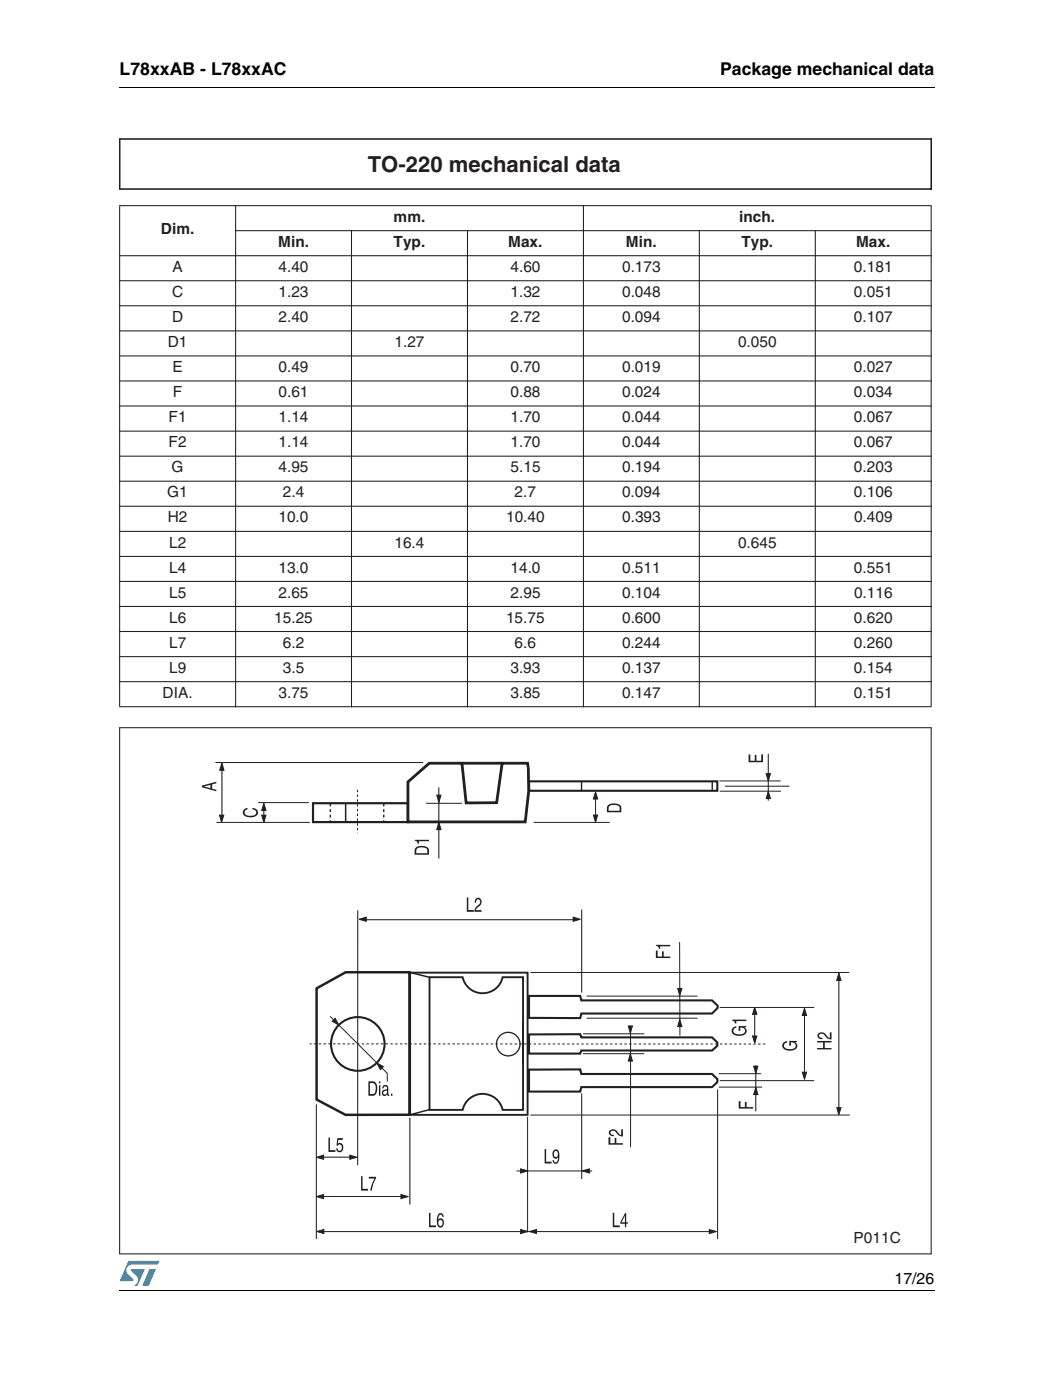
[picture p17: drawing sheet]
<svg xmlns="http://www.w3.org/2000/svg" width="210mm" height="279mm" viewBox="0 0 210 279" stroke-linecap="round" stroke-linejoin="round" font-family="sans-serif">
<defs><g id="words">
<text font-size="4.4" fill="#231f20" x="73.4" y="34.2">TO-220 mechanical data</text>
<g font-size="3.5">
<text x="23.9" y="15">L78xxAB - L78xxAC</text>
<text x="143.7" y="15">Package mechanical data</text>
</g>
<text font-size="3.2" x="178.4" y="256.3">17/26</text>
<g font-size="3.1" fill="#231f20">
<text x="32.1" y="46.8">Dim.</text>
<text x="78.5" y="44.3">mm.</text>
<text x="147.5" y="44.3">inch.</text>
<text x="55.5" y="49.3">Min.</text>
<text x="78.5" y="49.3">Typ.</text>
<text x="101.4" y="49.3">Max.</text>
<text x="124.9" y="49.3">Min.</text>
<text x="147.9" y="49.3">Typ.</text>
<text x="170.8" y="49.3">Max.</text>
<text x="34.3" y="59.3">C</text>
<text x="34.4" y="54.3">A</text>
<text x="55.6" y="54.3">4.40</text>
<text x="55.6" y="59.3">1.23</text>
<text x="101.8" y="59.3">1.32</text>
<text x="101.8" y="54.3">4.60</text>
<text x="124.1" y="59.3">0.048</text>
<text x="124.1" y="54.3">0.173</text>
<text x="170.4" y="59.3">0.051</text>
<text x="170.4" y="54.3">0.181</text>
<text x="34.3" y="64.3">D</text>
<text x="55.6" y="64.3">2.40</text>
<text x="101.8" y="64.3">2.72</text>
<text x="124.1" y="64.3">0.094</text>
<text x="170.4" y="64.3">0.107</text>
<text x="33.5" y="69.3">D1</text>
<text x="78.7" y="69.3">1.27</text>
<text x="147.2" y="69.3">0.050</text>
<text x="34.4" y="74.3">E</text>
<text x="55.6" y="74.3">0.49</text>
<text x="101.8" y="74.3">0.70</text>
<text x="124.1" y="74.3">0.019</text>
<text x="170.4" y="74.3">0.027</text>
<text x="34.5" y="79.3">F</text>
<text x="55.6" y="79.3">0.61</text>
<text x="101.8" y="79.3">0.88</text>
<text x="124.1" y="79.3">0.024</text>
<text x="170.4" y="79.3">0.034</text>
<text x="33.6" y="84.3">F1</text>
<text x="33.6" y="89.3">F2</text>
<text x="55.6" y="84.3">1.14</text>
<text x="55.6" y="89.3">1.14</text>
<text x="101.8" y="84.3">1.70</text>
<text x="101.8" y="89.3">1.70</text>
<text x="124.1" y="84.3">0.044</text>
<text x="124.1" y="89.3">0.044</text>
<text x="170.4" y="84.3">0.067</text>
<text x="170.4" y="89.3">0.067</text>
<text x="34.2" y="94.3">G</text>
<text x="55.6" y="94.3">4.95</text>
<text x="101.8" y="94.3">5.15</text>
<text x="124.1" y="94.3">0.194</text>
<text x="170.4" y="94.3">0.203</text>
<text x="33.4" y="99.3">G1</text>
<text x="56.4" y="99.3">2.4</text>
<text x="102.7" y="99.3">2.7</text>
<text x="124.1" y="99.3">0.094</text>
<text x="170.4" y="99.3">0.106</text>
<text x="33.5" y="104.3">H2</text>
<text x="55.6" y="104.3">10.0</text>
<text x="101" y="104.3">10.40</text>
<text x="124.1" y="104.3">0.393</text>
<text x="170.4" y="104.3">0.409</text>
<text x="33.7" y="109.3">L2</text>
<text x="78.7" y="109.3">16.4</text>
<text x="147.2" y="109.3">0.645</text>
<text x="33.7" y="114.3">L4</text>
<text x="33.7" y="119.3">L5</text>
<text x="55.6" y="114.3">13.0</text>
<text x="55.6" y="119.3">2.65</text>
<text x="101.8" y="114.3">14.0</text>
<text x="101.8" y="119.3">2.95</text>
<text x="124.1" y="114.3">0.511</text>
<text x="124.1" y="119.3">0.104</text>
<text x="170.4" y="114.3">0.551</text>
<text x="170.4" y="119.3">0.116</text>
<text x="33.7" y="124.3">L6</text>
<text x="54.7" y="124.3">15.25</text>
<text x="100.9" y="124.3">15.75</text>
<text x="124.1" y="124.3">0.600</text>
<text x="170.4" y="124.3">0.620</text>
<text x="33.7" y="129.3">L7</text>
<text x="56.4" y="129.3">6.2</text>
<text x="102.7" y="129.3">6.6</text>
<text x="124.1" y="129.3">0.244</text>
<text x="170.3" y="129.3">0.260</text>
<text x="33.7" y="134.3">L9</text>
<text x="56.4" y="134.3">3.5</text>
<text x="101.8" y="134.3">3.93</text>
<text x="124.1" y="134.3">0.137</text>
<text x="170.3" y="134.3">0.154</text>
<text x="32.4" y="139.3">DIA.</text>
<text x="55.5" y="139.3">3.75</text>
<text x="101.8" y="139.3">3.85</text>
<text x="124.1" y="139.3">0.147</text>
<text x="170.4" y="139.3">0.151</text>
<text x="170.3" y="248">P011C</text>
</g>
</g></defs>
<g fill="#009ad9">
<path d="M29.8 253.3h1.3l-1.4 3.3h-1.3z"/>
<path d="M25.6 251.6h6.2l-.3 .8h-5.2a1.13 1.13 0 0 0-1 .7 1.13 1.13 0 0 0 .3 1.2l1 1v.3l-2.7 .1z"/>
<path d="M26.2 253.3h2.7l-1.4 3.3-.7-.1a1.18 1.18 0 0 0 .4-1.8l-1-1.1z"/>
</g>
<path d="M23.8 17.4l.1 .2zM23.8 257.4l.1 .2z" fill="#000"/>
<path d="M23.9 17.5h162.6M23.9 257.5h162.6" fill="none" stroke="#000" stroke-width=".2"/>
<g fill="#fff">
<path d="M23.9 27.3h162.5v223.3h-162.5z"/>
<path d="M23.9 145.2h161.9v105h-161.9z"/>
</g>
<path d="M23.9 145.2h162M23.9 145.1v105.1M185.8 145.2v105.1M23.8 250.2h162" fill="none" stroke="#231f20" stroke-width=".21"/>
<g fill="#fff">
<path d="M23.9 34h161.9z"/>
<path d="M185.7 34l.1 108.7z"/>
<path d="M23.8 142.6l162 .1z"/>
<path d="M23.8 34l.1 108.7z"/>
</g>
<g fill="none" stroke="#231f20" stroke-width=".21">
<path d="M23.8 41h162.1M23.8 51h162.1M23.8 56h162.1M23.9 41.1v99.8M46.9 46h139M47 40.9v100.2M70.1 45.9v95.2M93.3 45.9v95.2M116.4 40.9v100.2M139.5 45.9v95.2M162.6 45.9v95.2M185.8 41.1v99.8"/>
<path d="M23.8 61h162.1M23.8 66h162.1M23.8 71h162.1M23.8 76h162.1M23.8 81h162.1M23.8 86h162.1M23.8 91h162.1M23.8 96h162.1M23.8 101h162.1M23.8 106h162.1M23.8 111h162.1M23.8 116h162.1"/>
<path d="M23.8 121h162.1M23.8 126h162.1M23.8 131h162.1M23.8 136h162.1M23.8 141h162.1"/>
</g>
<path d="M23.8 37.7h162M23.9 27.7h162M23.9 27.6v10.1M185.8 27.7v10.2" fill="none" stroke="#231f20" stroke-width=".32"/>
<g fill="#fff">
<path d="M27.4 148.8h154.8v101h-154.8z"/>
<path d="M39.9 150.2h129.8v97.3h-129.8z"/>
</g>
<path d="M62.4 160.3h19v3.8h-19z" fill="none" stroke="#231f20" stroke-width=".44"/>
<path d="M135.6 188v18.7" fill="none" stroke="#231f20" stroke-width=".2"/>
<path d="M87.5 164.1l.5 1.5h-.9z" fill="#231f20"/>
<path d="M87.5 164.1l.5 1.5h-.9z" fill="none" stroke="#231f20" stroke-width=".22"/>
<path d="M43.2 164.1h18.6M106.5 164.1h15.1" fill="none" stroke="#231f20" stroke-width=".2"/>
<path d="M81.8 194.1h23.4v28.4h-23.4zM104.3 204.3v17.2h-4a4.1 4.1 0 0 0-4-3.2 4.1 4.1 0 0 0-4 3.2h-6.6v-6.6v-19.9h6.6a4.1 4.1 0 0 0 4 3.2 4.1 4.1 0 0 0 4-3.2h4v17.3" fill="none" stroke="#231f20" stroke-width=".38"/>
<path d="M81.4 156l4.2-3.7h6.6l.8 7.9h6.1l1.1-7.9h5l.2 1.1 .1 4.5-.7 6.1h-23.4z" fill="none" stroke="#231f20" stroke-width=".56"/>
<circle cx="101.4" cy="208.4" r="2.34" fill="none" stroke="#231f20" stroke-width=".26"/>
<path d="M105.5 155.9h37.6v1.9h-37.6z" fill="none" stroke="#231f20" stroke-width=".42"/>
<path d="M43.8 162.7h.8l-.4 1.4z" fill="#231f20"/>
<path d="M43.8 162.7h.8l-.4 1.4zM51.5 160.2h10.1" fill="none" stroke="#231f20" stroke-width=".2"/>
<path d="M52.6 160.3l.5 1.4h-.9z" fill="#231f20"/>
<path d="M52.6 160.3l.5 1.4h-.9zM52.6 161.5v2.6" fill="none" stroke="#231f20" stroke-width=".2"/>
<path d="M52.2 162.7h.9l-.5 1.4z" fill="#231f20"/>
<path d="M52.2 162.7h.9l-.5 1.4z" fill="none" stroke="#231f20" stroke-width=".2"/>
<path d="M118.8 158l.4 1.5h-.8z" fill="#231f20"/>
<path d="M118.8 158l.4 1.5h-.8zM85 160.3h7.2" fill="none" stroke="#231f20" stroke-width=".2"/>
<path d="M152.8 154.4h.9l-.4 1.5z" fill="#231f20"/>
<path d="M152.8 154.4h.9l-.4 1.5zM153.3 150.5v9.3" fill="none" stroke="#231f20" stroke-width=".2"/>
<path d="M87.1 158.7h.9l-.5 1.5z" fill="#231f20"/>
<path d="M87.1 158.7h.9l-.5 1.5zM87.5 157.1v14.2M143.4 214.3h8.4" fill="none" stroke="#231f20" stroke-width=".2"/>
<path d="M150.3 212.8h.9l-.4 1.4z" fill="#231f20"/>
<path d="M105.8 194.1h63.6M143.4 217h8.6M150.3 212.8h.9l-.4 1.4zM105.8 222.5h63.7" fill="none" stroke="#231f20" stroke-width=".2"/>
<path d="M167.3 194.2l.5 1.5h-.9z" fill="#231f20"/>
<path d="M167.3 194.2l.5 1.5h-.9zM143.2 217.5v29.8" fill="none" stroke="#231f20" stroke-width=".2"/>
<path d="M63.2 245.8l1.4-.4v.8z" fill="#231f20"/>
<path d="M63.2 245.8l1.4-.4v.8zM64 245.8h78.6" fill="none" stroke="#231f20" stroke-width=".2"/>
<g fill="#231f20">
<path d="M160 214h.9l-.4 1.4z"/>
<path d="M85.6 242h.3v2.6h1.1v.3h-1.4z" fill-rule="evenodd"/>
<path d="M87.6 242.2a2.37 2.37 0 0 0-.1 2.7 .86 .86 0 0 0 1-.3 .86 .86 0 0 0 0-1.1 .57 .57 0 0 0-.5-.4 .57 .57 0 0 0-.6 .4 .72 .72 0 0 1 .6-1.1l.3 .5h.2a.63 .63 0 0 0-.2-.7 .63 .63 0 0 0-.7 0zM87.5 243.6a.39 .39 0 0 1 .5-.2 .39 .39 0 0 1 .3 .4v.2a.48 .48 0 0 1-.6 .6l-.2-.3z" fill-rule="evenodd"/>
<path d="M40.3 156.8v.3l2.9 .8v-.3l-.9-.2v-.9l.9-.2v-.3zM40.7 157l1.3-.4v.7z" fill-rule="evenodd"/>
<path d="M48.7 161.5l.7-.2v.2a.63 .63 0 0 0-.6 .7 .63 .63 0 0 0 .7 .6h1a.64 .64 0 0 0 .6-.7 .64 .64 0 0 0-.8-.6v-.3a.96 .96 0 0 1 1.2 1 .96 .96 0 0 1-1.2 .9 1.45 1.45 0 0 1-1.9-1z" fill-rule="evenodd"/>
<path d="M121.2 160.8l-.1 .4v.9h2.8v-.9a1.61 1.61 0 0 0-2.3-.7zM121.6 160.9a1.46 1.46 0 0 1 2 .3v.6h-2.2z" fill-rule="evenodd"/>
<path d="M149.3 150.6h.4v1.2h.9v-1.1h.3v1.1h.9l.1-1.2h.3v1.5h-2.9z" fill-rule="evenodd"/>
<path d="M82.9 169.2l-.2 .5v.9h2.9v-.9a1.61 1.61 0 0 0-2.3-.8zM83.2 169.4a1.45 1.45 0 0 1 2 .3v.6h-2.2z" fill-rule="evenodd"/>
<path d="M82.8 167.6h2.8v.3h-2v.5h-.3l-.1-.4-.4-.2z" fill-rule="evenodd"/>
<path d="M147.4 219.8h.3v1.1h.9v-1h.3v1h1.3v.3h-2.8z" fill-rule="evenodd"/>
<path d="M156.2 208.2l.8-.4v.3a.64 .64 0 0 0-.6 .6 .64 .64 0 0 0 .7 .6h1a.64 .64 0 0 0 .6-.6 .64 .64 0 0 0-.5-.6l-.4-.1v.7h-.4l.1-1h1.5v.2l-.4 .1a.9 .9 0 0 1 .4 1.1 .9 .9 0 0 1-1 .6 1.5 1.5 0 0 1-2-1z" fill-rule="evenodd"/>
</g>
<path d="M160 214h.9l-.4 1.4zM160.5 202.4v11.9" fill="none" stroke="#231f20" stroke-width=".2"/>
<path d="M160.5 201.2l.4 1.4h-.9z" fill="#231f20"/>
<path d="M143.5 155.9h12.2M143.6 157.9h12.2M144.6 156.9h12.9M160.5 201.2l.4 1.4h-.9z" fill="none" stroke="#231f20" stroke-width=".2"/>
<path d="M116 156v1.7M142.1 156v1.6" fill="none" stroke="#231f20" stroke-width=".28"/>
<path d="M153.3 157.9l.4 1.5h-.9z" fill="#231f20"/>
<path d="M153.3 157.9l.4 1.5h-.9zM81.8 223.1v17.3" fill="none" stroke="#231f20" stroke-width=".2"/>
<path d="M63.2 197.3l5.8-3.3h12.7v28.5h-12.8l-5.7-3.1z" fill="none" stroke="#231f20" stroke-width=".5"/>
<g fill="none" stroke="#231f20" stroke-width=".42">
<path d="M105.5 206.4h10.2l.3 .6h26l1.1 1v.7l-1.1 1h-26l-.3 .6h-10.2z"/>
<circle cx="71.4" cy="208.3" r="5.3"/>
</g>
<path d="M152.7 208.4l-91-.1" fill="none" stroke="#231f20" stroke-width=".2" stroke-dasharray=".5 .5" stroke-linecap="butt"/>
<path d="M63.1 238.8l1.4-.4v.8z" fill="#231f20"/>
<path d="M63.1 238.8l1.4-.4v.8zM64.5 238.8h17" fill="none" stroke="#231f20" stroke-width=".2"/>
<g fill="#231f20">
<path d="M72 234.7h.3v2.6h1.1v.3h-1.4z" fill-rule="evenodd"/>
<path d="M73.6 234.9h1.4l-.8 2.7h-.3l.1-.5 .7-1.9h-1.1z" fill-rule="evenodd"/>
</g>
<path d="M72.7 183.6h41.7" fill="none" stroke="#231f20" stroke-width=".2"/>
<g fill="#231f20">
<path d="M93.1 179.1h.3v2.5h1.1v.4h-1.4z" fill-rule="evenodd"/>
<path d="M94.9 179.4a.73 .73 0 0 1 1-.1 .73 .73 0 0 1 .1 1l-.2 .4-.7 .6-.2 .3h1.2v.4h-1.5l.1-.4a1.77 1.77 0 0 1 .9-1.2 .47 .47 0 0 0 .2-.7 .47 .47 0 0 0-.8 0v.5h-.3z" fill-rule="evenodd"/>
</g>
<path d="M43 152.2h41.4M71.4 181.7v50.8M167.3 195.4v26.5" fill="none" stroke="#231f20" stroke-width=".2"/>
<path d="M75.2 212.2l1.3 .6-.6 .7z" fill-rule="evenodd" fill="#231f20"/>
<path d="M75.2 212.2l1.3 .6-.6 .7z" fill="none" stroke="#231f20" stroke-width=".2"/>
<path d="M66.8 203.2l.8 1.4-1.3-.8z" fill-rule="evenodd" fill="#231f20"/>
<path d="M66.8 203.2l.8 1.4-1.3-.8z" fill="none" stroke="#231f20" stroke-width=".2"/>
<g fill="#231f20">
<path d="M73.5 215.8v2.9h.9a1.62 1.62 0 0 0 .7-2.3l-.5-.6zM73.8 216.1h.5a1.01 1.01 0 0 1 .6 1.5l-.1 .5-.3 .2h-.7z" fill-rule="evenodd"/>
<path d="M75.6 215.8v.4h.3v-.4zM75.6 216.6v2.1h.3v-2.1z" fill-rule="evenodd"/>
<path d="M76.4 216.7l-.1 .5h.2a.35 .35 0 0 1 .2-.4 .35 .35 0 0 1 .4 .2 .35 .35 0 0 1-.1 .4 .66 .66 0 0 0-.8 .6 .66 .66 0 0 0 .6 .7l.4-.3 .2 .3h.2v-.3l-.1-.1v-1.2a.6 .6 0 0 0-.4-.6 .6 .6 0 0 0-.7 .2zM76.5 217.9l.7-.3a.47 .47 0 0 1-.1 .7 .47 .47 0 0 1-.6-.1z" fill-rule="evenodd"/>
</g>
<path d="M78.1 218.3v.4" fill="none" stroke="#231f20" stroke-width=".3"/>
<path d="M117 198.8h22.1M65.9 202.8l11.3 11.4 .1 1.7M117 203.2h22.1M105.2 222.9v23" fill="none" stroke="#231f20" stroke-width=".2"/>
<path d="M65.9 160.4v3.6M76.6 160.4v3.6" fill="none" stroke="#231f20" stroke-width=".28" stroke-dasharray=".6 .6 .6 .6 .6 .6" stroke-linecap="butt"/>
<path d="M71.3 157.6v8.7" fill="none" stroke="#231f20" stroke-width=".2" stroke-dasharray=".5 .5" stroke-linecap="butt"/>
<path d="M105.5 198.8h10.2l.3 .9h26l1.2 1v.5l-1.2 1.1h-26l-.3 .9-10.2-.1zM105.5 213.5l10.2-.1 .3 .9h26l1.1 1.1v.6l-1.1 1h-26l-.3 .8h-10.2z" fill="none" stroke="#231f20" stroke-width=".42"/>
<g fill="#231f20">
<path d="M103.9 245.4l1.4 .4-1.4 .4z"/>
<path d="M130.8 189.7h.4v1.2h.9v-1h.3v1h1.3v.3h-2.9z" fill-rule="evenodd"/>
<path d="M130.9 188.6h2.8v.3h-2v.4h-.3l-.1-.3-.4-.2z" fill-rule="evenodd"/>
</g>
<path d="M103.9 245.4l1.4 .4-1.4 .4z" fill="none" stroke="#231f20" stroke-width=".2"/>
<path d="M71.6 183.5l1.5-.5v.9z" fill="#231f20"/>
<path d="M71.6 183.5l1.5-.5v.9z" fill="none" stroke="#231f20" stroke-width=".2"/>
<path d="M114.3 183l1.5 .5-1.5 .4z" fill="#231f20"/>
<path d="M114.3 183l1.5 .5-1.5 .4z" fill="none" stroke="#231f20" stroke-width=".2"/>
<path d="M135.2 197.3h.8l-.4 1.4z" fill="#231f20"/>
<path d="M135.2 197.3h.8l-.4 1.4z" fill="none" stroke="#231f20" stroke-width=".2"/>
<path d="M135.6 203.4l.4 1.5h-.8z" fill="#231f20"/>
<path d="M135.6 203.4l.4 1.5h-.8z" fill="none" stroke="#231f20" stroke-width=".2"/>
<path d="M118.4 162.7h.8l-.4 1.4z" fill="#231f20"/>
<path d="M118.8 158.7v4M118.4 162.7h.8l-.4 1.4z" fill="none" stroke="#231f20" stroke-width=".2"/>
<path d="M150.8 217l.4 1.4h-.9z" fill="#231f20"/>
<path d="M150.8 217l.4 1.4h-.9zM150.8 212.6v9.2" fill="none" stroke="#231f20" stroke-width=".2"/>
<path d="M44.3 152.3l.4 1.4h-.9z" fill="#231f20"/>
<path d="M44.3 152.3l.4 1.4h-.9zM44.3 153.7v9.4M63.1 220.4v26.9" fill="none" stroke="#231f20" stroke-width=".2"/>
<path d="M80 238.4l1.4 .4-1.4 .4z" fill="#231f20"/>
<path d="M80 238.4l1.4 .4-1.4 .4z" fill="none" stroke="#231f20" stroke-width=".2"/>
<path d="M63.1 231l1.4-.5v.9z" fill="#231f20"/>
<path d="M63.1 231l1.4-.5v.9zM64.3 230.9h6.1" fill="none" stroke="#231f20" stroke-width=".2"/>
<g fill="#231f20">
<path d="M69.8 230.5l1.4 .5-1.4 .4z"/>
<path d="M65.5 227h.3v2.5h1.1v.4h-1.4z" fill-rule="evenodd"/>
<path d="M67.3 227.1h1.1v.4h-.9l-.1 .7a.78 .78 0 0 1 1 .2 .78 .78 0 0 1 0 1 .7 .7 0 0 1-.8 .6 .7 .7 0 0 1-.6-.8h.3l.3 .4a.59 .59 0 0 0 .6-.6 .59 .59 0 0 0-.7-.5l-.2 .2-.2-.1z" fill-rule="evenodd"/>
</g>
<path d="M69.8 230.5l1.4 .5-1.4 .4z" fill="none" stroke="#231f20" stroke-width=".2"/>
<path d="M105.6 245.8l1.4-.4v.8z" fill="#231f20"/>
<path d="M105.6 245.8l1.4-.4v.8z" fill="none" stroke="#231f20" stroke-width=".2"/>
<path d="M141.5 245.4l1.4 .4-1.4 .4z" fill="#231f20"/>
<path d="M141.5 245.4l1.4 .4-1.4 .4z" fill="none" stroke="#231f20" stroke-width=".2"/>
<g fill="#231f20">
<path d="M122.2 242h.3v2.6h1.1v.3h-1.4z" fill-rule="evenodd"/>
<path d="M124.7 242.1l-1 1.8v.3h1v.7h.2v-.7h.3v-.3h-.3v-1.8zM124.7 242.6v1.3h-.7z" fill-rule="evenodd"/>
</g>
<path d="M116 181.5v16.6" fill="none" stroke="#231f20" stroke-width=".2"/>
<path d="M166.9 221.1h.9l-.5 1.4z" fill="#231f20"/>
<path d="M166.9 221.1h.9l-.5 1.4z" fill="none" stroke="#231f20" stroke-width=".2"/>
<g fill="#231f20">
<path d="M163 207.7h2.9v.3h-1.4v1.2h1.4v.2h-2.9v-.2h1.2v-1.2h-1.2z" fill-rule="evenodd"/>
<path d="M163.3 206.2a1.3 1.3 0 0 1 1.9 .8l.3 .2v-1.2h.4v1.4h-.4a1.68 1.68 0 0 1-1.2-.9 .5 .5 0 0 0-.6-.2 .5 .5 0 0 0-.2 .7l.6 .1v.3a.72 .72 0 0 1-.9-.3 .72 .72 0 0 1 .1-.9z" fill-rule="evenodd"/>
<path d="M108.6 229.3h.3v2.5h1.1v.4h-1.4z" fill-rule="evenodd"/>
<path d="M110.4 229.6a.96 .96 0 0 0 .6 1.6l.3-.3-.1 .7a.38 .38 0 0 1-.4 .4 .38 .38 0 0 1-.3-.5h-.3a.66 .66 0 0 0 .7 .8 .66 .66 0 0 0 .6-.8l.1-1.4a.66 .66 0 0 0-.4-.7 .66 .66 0 0 0-.8 .2zM110.7 229.7a.58 .58 0 0 1 .6 .6 .58 .58 0 0 1-.6 .6l-.2-.6z" fill-rule="evenodd"/>
</g>
<path d="M103 233.7h15.1" fill="none" stroke="#231f20" stroke-width=".2"/>
<path d="M116.1 233.7l1.5-.4v.8z" fill="#231f20"/>
<path d="M116.1 233.7l1.5-.4v.8z" fill="none" stroke="#231f20" stroke-width=".2"/>
<path d="M103.9 233.3l1.4 .4-1.4 .4z" fill="#231f20"/>
<path d="M116 218.2v17.1M125.8 205.7v23.2M103.9 233.3l1.4 .4-1.4 .4z" fill="none" stroke="#231f20" stroke-width=".2"/>
<g fill="#231f20">
<path d="M125.3 204.8h.9l-.5 1.4z"/>
<path d="M121.4 227h.3v1.1h.9v-1h.4v1h1.3v.3h-2.9z" fill-rule="evenodd"/>
<path d="M121.6 225.6a1.15 1.15 0 0 1 1.8 .6l.5 .3v-1.1h.4v1.4l-.7-.1-.8-.8a.52 .52 0 0 0-.7-.2 .52 .52 0 0 0-.2 .6l.6 .2v.3a.74 .74 0 0 1-.9-.3 .74 .74 0 0 1 0-.9z" fill-rule="evenodd"/>
</g>
<path d="M116.3 210.3h12.2M116.3 206.3h12.2M125.3 204.8h.9l-.5 1.4z" fill="none" stroke="#231f20" stroke-width=".2"/>
<path d="M125.7 210.3l.5 1.5h-.9z" fill="#231f20"/>
<path d="M125.7 210.3l.5 1.5h-.9z" fill="none" stroke="#231f20" stroke-width=".2"/>
<path d="M69 160.2v3.7M81.8 194.1l3.9 .9M85.8 221.4l-4 1.1" fill="none" stroke="#231f20" stroke-width=".3"/>
<path d="M150.1 206.8h.9l-.4 1.4z" fill="#231f20"/>
<path d="M150.1 206.8h.9l-.4 1.4z" fill="none" stroke="#231f20" stroke-width=".2"/>
<path d="M150.6 201l.4 1.4h-.9z" fill="#231f20"/>
<path d="M150.6 201l.4 1.4h-.9zM150.6 201.6v6.2" fill="none" stroke="#231f20" stroke-width=".2"/>
<g fill="#231f20">
<path d="M146.1 205.2l.8-.4v.3a.64 .64 0 0 0-.6 .7 .64 .64 0 0 0 .7 .6h1a.64 .64 0 0 0 .6-.6 .64 .64 0 0 0-.5-.7l-.4-.1v.7h-.4l.1-.9h1.5v.2h-.4a.9 .9 0 0 1 .4 1.1 .9 .9 0 0 1-1 .6 1.49 1.49 0 0 1-2-1z" fill-rule="evenodd"/>
<path d="M146.1 203.5h2.8v.3h-2v.5h-.3l-.2-.5-.3-.1z" fill-rule="evenodd"/>
</g>
<path d="M143.6 215.7h18.8M143.6 201.1h18.8" fill="none" stroke="#231f20" stroke-width=".2"/>
<path d="M92.2 152.3h8" fill="none" stroke="#231f20" stroke-width=".56"/>
<use href="#words"/>
</svg>
